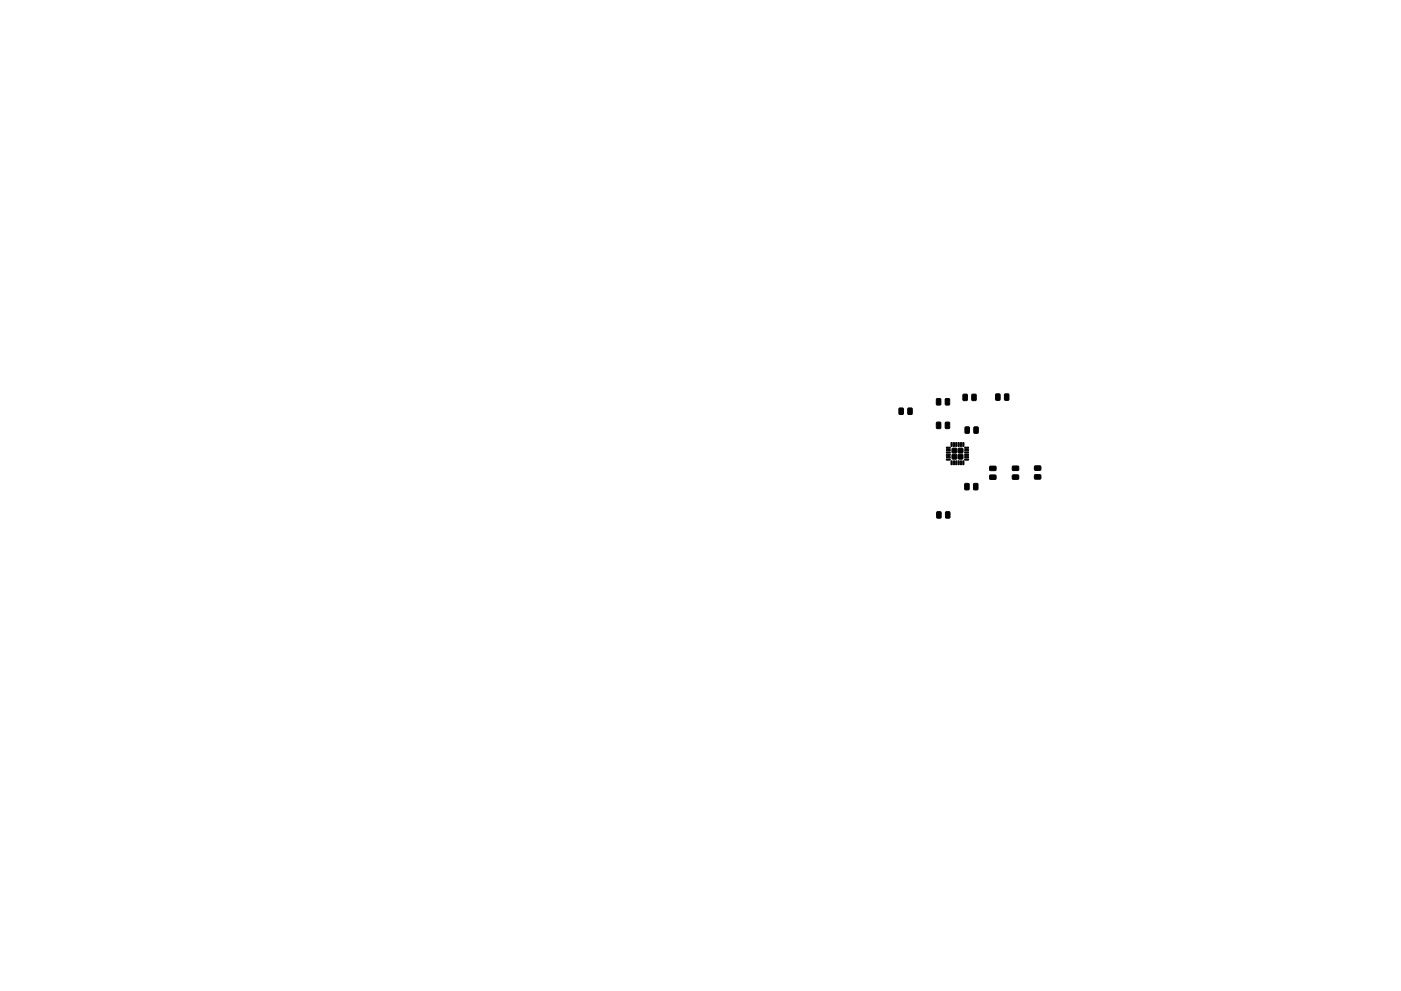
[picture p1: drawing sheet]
<svg xmlns="http://www.w3.org/2000/svg" width="297mm" height="210mm" viewBox="0 0 297 210" stroke-linecap="round" stroke-linejoin="round" font-family="sans-serif">
<g fill="#000" stroke="#000" stroke-width=".21">
<path d="M190.6 86.6l.9 .1-.1 1.2-.8-.1zM192.5 86.6l.9 .1-.1 1.2-.8-.1zM198.6 84.6l.8 .1v1.2l-.8-.1zM198.6 89.6l.8 .1v1.2l-.8-.1zM200.5 84.6l.8 .1v1.2l-.9-.1zM200.5 89.6l.8 .1v1.2l-.9-.1zM200.7 97.4h.7l.1 .2h-.8zM200.7 96.9h.7l.1 .2h-.8zM200.7 96.4h.7l.1 .2h-.8zM200.7 95.9h.7l.1 .2h-.8zM200.7 95.4h.7l.1 .2h-.8zM200.7 94.9h.7l.1 .2h-.8z"/>
<path d="M201.6 97.8h.3l-.1 .8h-.2zM201.6 93.9h.3l-.1 .8h-.2zM201.9 95.1h.9v1h-.9zM201.9 96.4h.9v1h-.9zM202.1 97.8h.3l-.1 .8-.2-.1zM202.1 93.9h.3l-.1 .8h-.2zM202.6 97.8h.3l-.1 .8h-.2zM202.6 93.9h.3l-.1 .8h-.2zM203.1 97.8h.3l-.1 .8-.2-.1zM203.1 93.9h.3l-.1 .8h-.2zM203.2 95.1h.9v1h-.9zM203.2 96.4h.9v1h-.9z"/>
<path d="M203.6 97.8h.3l-.1 .8h-.2zM203.6 93.9h.3l-.1 .8h-.2zM204.1 97.8h.3l-.1 .8-.2-.1zM204.1 93.9h.3l-.1 .8h-.2zM204.2 83.7h.9l-.1 1.3-.8-.1zM204.5 94.9h.8l.1 .2h-.8zM204.5 95.4h.8l.1 .2h-.8zM204.5 95.9h.8l.1 .2h-.8zM204.5 96.4h.8l.1 .2h-.8zM204.5 96.9h.8l.1 .2h-.8zM204.5 97.4h.8l.1 .2h-.8zM204.6 90.6l.9 .1-.1 1.2-.8-.1z"/>
<path d="M206.1 83.7h.8v1.3l-.8-.1zM206.5 90.6l.9 .1-.1 1.2-.8-.1zM209.9 99l1.2-.1 .1 .9h-1.3zM211.1 83.6l.9 .1-.1 1.2-.8-.1zM213 83.6l.9 .1-.1 1.2-.8-.1zM214.7 98.9h1.2l.1 .8-1.3 .1zM219.4 98.9h1.2l.1 .8-1.3 .1zM198.6 108.6l.9 .1-.1 1.2-.8-.1zM200.5 108.6l.9 .1-.1 1.2-.8-.1zM204.6 102.6l.8 .1v1.2l-.8-.1zM206.5 102.6l.8 .1v1.2l-.9-.1zM209.9 100.8h1.2l.1 .8-1.3 .1z"/>
<path d="M214.7 100.8h1.2l.1 .8-1.3 .1zM219.4 100.8l1.2-.1 .1 .9h-1.3z"/>
</g>
</svg>
